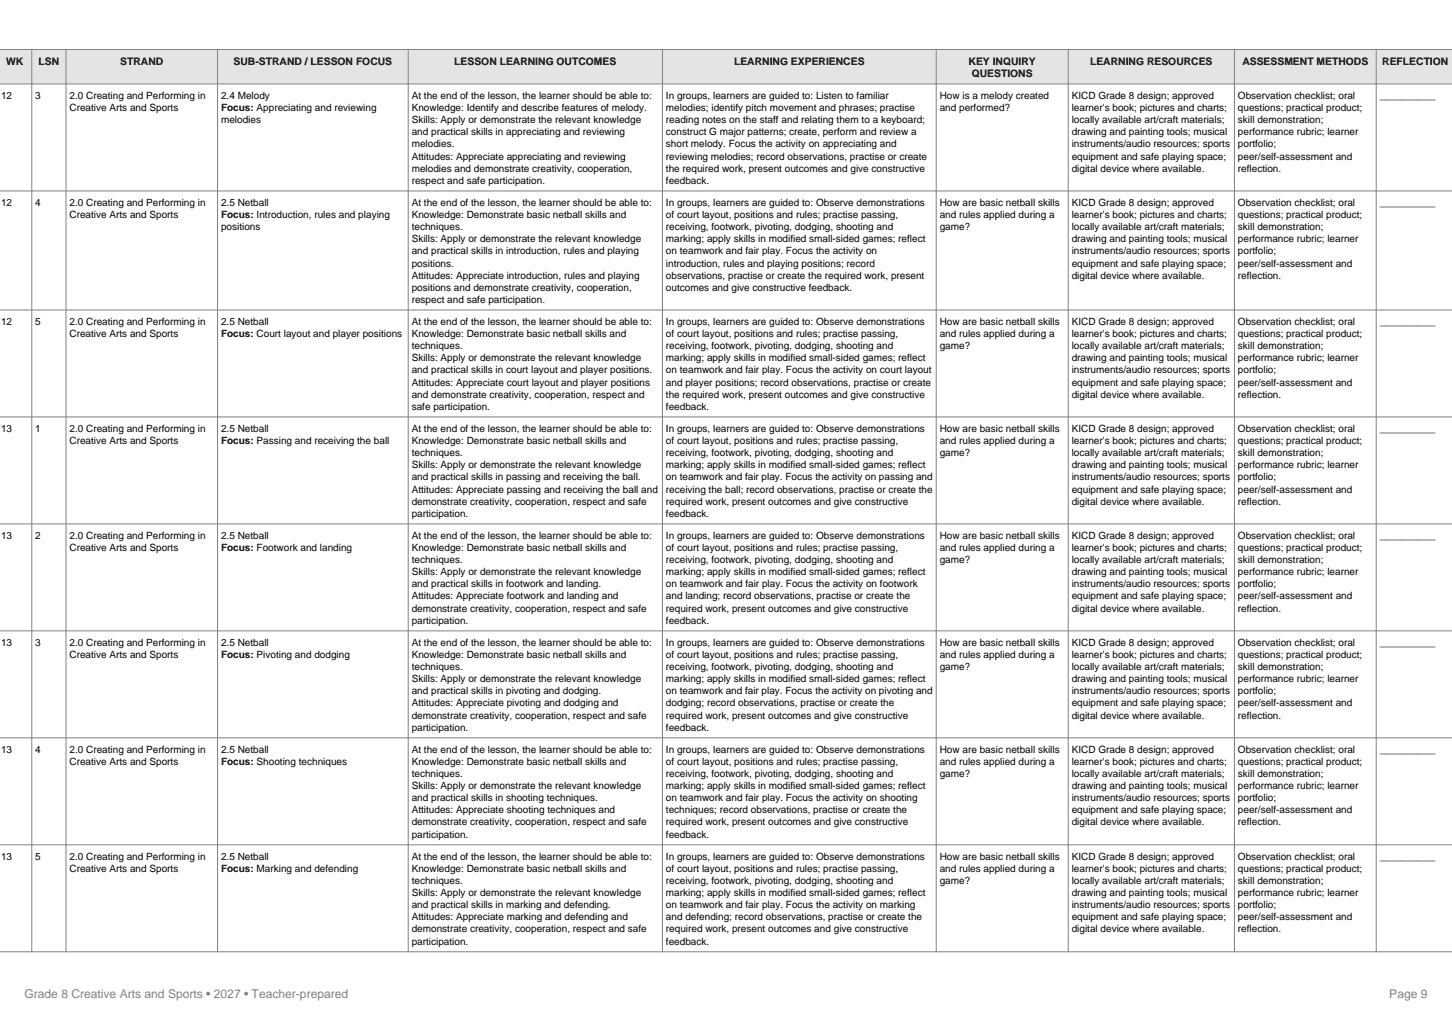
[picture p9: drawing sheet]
<svg xmlns="http://www.w3.org/2000/svg" width="297mm" height="210mm" viewBox="0 0 297 210" stroke-linecap="round" stroke-linejoin="round" font-family="sans-serif">
<defs><g id="words">
<g font-size="2.5" fill="#808080">
<text x="5" y="204">Grade 8 Creative Arts and Sports • 2027 • Teacher-prepared</text>
<text x="284.2" y="204">Page 9</text>
</g>
<g font-size="2.1">
<text x="1.2" y="13.3">WK</text>
<text x="7.9" y="13.3">LSN</text>
<text x="24.6" y="13.3">STRAND</text>
<text x="47.8" y="13.3">SUB-STRAND / LESSON FOCUS</text>
<text x="92.9" y="13.3">LESSON LEARNING OUTCOMES</text>
<text x="150.2" y="13.3">LEARNING EXPERIENCES</text>
<text x="198.1" y="13.3">KEY INQUIRY</text>
<text x="198.8" y="15.8">QUESTIONS</text>
<text x="223" y="13.3">LEARNING RESOURCES</text>
<text x="254.1" y="13.3">ASSESSMENT METHODS</text>
<text x="282.7" y="13.3">REFLECTION</text>
</g>
<g font-size="2">
<text x=".2" y="20.3">12</text>
<text x="7.2" y="20.3">3</text>
<text x="14.2" y="20.3">2.0 Creating and Performing in</text>
<text x="14.2" y="22.7">Creative Arts and Sports</text>
<text x="45.2" y="20.3">2.4 Melody</text>
<text x="45.2" y="22.7">Focus: Appreciating and reviewing</text>
<text x="84.2" y="20.3">At the end of the lesson, the learner should be able to:</text>
<text x="84.2" y="22.7">Knowledge: Identify and describe features of melody.</text>
<text x="136.2" y="20.3">In groups, learners are guided to: Listen to familiar</text>
<text x="136.2" y="22.7">melodies; identify pitch movement and phrases; practise</text>
<text x="192.2" y="20.3">How is a melody created</text>
<text x="192.2" y="22.7">and performed?</text>
<text x="219.2" y="20.3">KICD Grade 8 design; approved</text>
<text x="219.2" y="22.7">learner's book; pictures and charts;</text>
<text x="253.2" y="20.3">Observation checklist; oral</text>
<text x="253.2" y="22.7">questions; practical product;</text>
<text x="282.2" y="20.3">__________</text>
<text x="45.2" y="25.2">melodies</text>
<text x="84.2" y="25.2">Skills: Apply or demonstrate the relevant knowledge</text>
<text x="84.2" y="27.7">and practical skills in appreciating and reviewing</text>
<text x="136.2" y="25.2">reading notes on the staff and relating them to a keyboard;</text>
<text x="136.2" y="27.7">construct G major patterns; create, perform and review a</text>
<text x="219.2" y="25.2">locally available art/craft materials;</text>
<text x="219.2" y="27.7">drawing and painting tools; musical</text>
<text x="253.2" y="25.2">skill demonstration;</text>
<text x="253.2" y="27.7">performance rubric; learner</text>
<text x="84.2" y="30.2">melodies.</text>
<text x="84.2" y="32.6">Attitudes: Appreciate appreciating and reviewing</text>
<text x="84.2" y="35.1">melodies and demonstrate creativity, cooperation,</text>
<text x="136.2" y="30.2">short melody. Focus the activity on appreciating and</text>
<text x="136.2" y="32.6">reviewing melodies; record observations, practise or create</text>
<text x="136.2" y="35.1">the required work, present outcomes and give constructive</text>
<text x="219.2" y="30.2">instruments/audio resources; sports</text>
<text x="219.2" y="32.6">equipment and safe playing space;</text>
<text x="219.2" y="35.1">digital device where available.</text>
<text x="253.2" y="30.2">portfolio;</text>
<text x="253.2" y="32.6">peer/self-assessment and</text>
<text x="253.2" y="35.1">reflection.</text>
<text x="84.2" y="37.6">respect and safe participation.</text>
<text x="136.2" y="37.6">feedback.</text>
<text x=".2" y="42.1">12</text>
<text x="7.2" y="42.1">4</text>
<text x="14.2" y="42.1">2.0 Creating and Performing in</text>
<text x="14.2" y="44.6">Creative Arts and Sports</text>
<text x="45.2" y="42.1">2.5 Netball</text>
<text x="45.2" y="44.6">Focus: Introduction, rules and playing</text>
<text x="45.2" y="47.1">positions</text>
<text x="84.2" y="42.1">At the end of the lesson, the learner should be able to:</text>
<text x="84.2" y="44.6">Knowledge: Demonstrate basic netball skills and</text>
<text x="84.2" y="47.1">techniques.</text>
<text x="136.2" y="42.1">In groups, learners are guided to: Observe demonstrations</text>
<text x="136.2" y="44.6">of court layout, positions and rules; practise passing,</text>
<text x="136.2" y="47.1">receiving, footwork, pivoting, dodging, shooting and</text>
<text x="192.2" y="42.1">How are basic netball skills</text>
<text x="192.2" y="44.6">and rules applied during a</text>
<text x="192.2" y="47.1">game?</text>
<text x="219.2" y="42.1">KICD Grade 8 design; approved</text>
<text x="219.2" y="44.6">learner's book; pictures and charts;</text>
<text x="219.2" y="47.1">locally available art/craft materials;</text>
<text x="253.2" y="42.1">Observation checklist; oral</text>
<text x="253.2" y="44.6">questions; practical product;</text>
<text x="253.2" y="47.1">skill demonstration;</text>
<text x="282.2" y="42.1">__________</text>
<text x="84.2" y="49.6">Skills: Apply or demonstrate the relevant knowledge</text>
<text x="84.2" y="52">and practical skills in introduction, rules and playing</text>
<text x="136.2" y="49.6">marking; apply skills in modified small-sided games; reflect</text>
<text x="136.2" y="52">on teamwork and fair play. Focus the activity on</text>
<text x="219.2" y="49.6">drawing and painting tools; musical</text>
<text x="219.2" y="52">instruments/audio resources; sports</text>
<text x="253.2" y="49.6">performance rubric; learner</text>
<text x="253.2" y="52">portfolio;</text>
<text x="84.2" y="54.5">positions.</text>
<text x="84.2" y="57">Attitudes: Appreciate introduction, rules and playing</text>
<text x="84.2" y="59.4">positions and demonstrate creativity, cooperation,</text>
<text x="136.2" y="54.5">introduction, rules and playing positions; record</text>
<text x="136.2" y="57">observations, practise or create the required work, present</text>
<text x="136.2" y="59.4">outcomes and give constructive feedback.</text>
<text x="219.2" y="54.5">equipment and safe playing space;</text>
<text x="219.2" y="57">digital device where available.</text>
<text x="253.2" y="54.5">peer/self-assessment and</text>
<text x="253.2" y="57">reflection.</text>
<text x="84.2" y="61.9">respect and safe participation.</text>
<text x=".2" y="66.5">12</text>
<text x="7.2" y="66.5">5</text>
<text x="14.2" y="66.5">2.0 Creating and Performing in</text>
<text x="14.2" y="69">Creative Arts and Sports</text>
<text x="45.2" y="66.5">2.5 Netball</text>
<text x="45.2" y="69">Focus: Court layout and player positions</text>
<text x="84.2" y="66.5">At the end of the lesson, the learner should be able to:</text>
<text x="84.2" y="69">Knowledge: Demonstrate basic netball skills and</text>
<text x="84.2" y="71.4">techniques.</text>
<text x="136.2" y="66.5">In groups, learners are guided to: Observe demonstrations</text>
<text x="136.2" y="69">of court layout, positions and rules; practise passing,</text>
<text x="136.2" y="71.4">receiving, footwork, pivoting, dodging, shooting and</text>
<text x="192.2" y="66.5">How are basic netball skills</text>
<text x="192.2" y="69">and rules applied during a</text>
<text x="192.2" y="71.4">game?</text>
<text x="219.2" y="66.5">KICD Grade 8 design; approved</text>
<text x="219.2" y="69">learner's book; pictures and charts;</text>
<text x="219.2" y="71.4">locally available art/craft materials;</text>
<text x="253.2" y="66.5">Observation checklist; oral</text>
<text x="253.2" y="69">questions; practical product;</text>
<text x="253.2" y="71.4">skill demonstration;</text>
<text x="282.2" y="66.5">__________</text>
<text x="84.2" y="73.9">Skills: Apply or demonstrate the relevant knowledge</text>
<text x="84.2" y="76.4">and practical skills in court layout and player positions.</text>
<text x="136.2" y="73.9">marking; apply skills in modified small-sided games; reflect</text>
<text x="136.2" y="76.4">on teamwork and fair play. Focus the activity on court layout</text>
<text x="219.2" y="73.9">drawing and painting tools; musical</text>
<text x="219.2" y="76.4">instruments/audio resources; sports</text>
<text x="253.2" y="73.9">performance rubric; learner</text>
<text x="253.2" y="76.4">portfolio;</text>
<text x="84.2" y="78.8">Attitudes: Appreciate court layout and player positions</text>
<text x="84.2" y="81.3">and demonstrate creativity, cooperation, respect and</text>
<text x="84.2" y="83.8">safe participation.</text>
<text x="136.2" y="78.8">and player positions; record observations, practise or create</text>
<text x="136.2" y="81.3">the required work, present outcomes and give constructive</text>
<text x="136.2" y="83.8">feedback.</text>
<text x="219.2" y="78.8">equipment and safe playing space;</text>
<text x="219.2" y="81.3">digital device where available.</text>
<text x="253.2" y="78.8">peer/self-assessment and</text>
<text x="253.2" y="81.3">reflection.</text>
<text x=".2" y="88.4">13</text>
<text x="7.2" y="88.4">1</text>
<text x="14.2" y="88.4">2.0 Creating and Performing in</text>
<text x="45.2" y="88.4">2.5 Netball</text>
<text x="84.2" y="88.4">At the end of the lesson, the learner should be able to:</text>
<text x="136.2" y="88.4">In groups, learners are guided to: Observe demonstrations</text>
<text x="192.2" y="88.4">How are basic netball skills</text>
<text x="219.2" y="88.4">KICD Grade 8 design; approved</text>
<text x="253.2" y="88.4">Observation checklist; oral</text>
<text x="282.2" y="88.4">__________</text>
<text x="14.2" y="90.8">Creative Arts and Sports</text>
<text x="45.2" y="90.8">Focus: Passing and receiving the ball</text>
<text x="84.2" y="90.8">Knowledge: Demonstrate basic netball skills and</text>
<text x="84.2" y="93.3">techniques.</text>
<text x="84.2" y="95.8">Skills: Apply or demonstrate the relevant knowledge</text>
<text x="136.2" y="90.8">of court layout, positions and rules; practise passing,</text>
<text x="136.2" y="93.3">receiving, footwork, pivoting, dodging, shooting and</text>
<text x="136.2" y="95.8">marking; apply skills in modified small-sided games; reflect</text>
<text x="192.2" y="90.8">and rules applied during a</text>
<text x="192.2" y="93.3">game?</text>
<text x="219.2" y="90.8">learner's book; pictures and charts;</text>
<text x="219.2" y="93.3">locally available art/craft materials;</text>
<text x="219.2" y="95.8">drawing and painting tools; musical</text>
<text x="253.2" y="90.8">questions; practical product;</text>
<text x="253.2" y="93.3">skill demonstration;</text>
<text x="253.2" y="95.8">performance rubric; learner</text>
<text x="84.2" y="98.2">and practical skills in passing and receiving the ball.</text>
<text x="84.2" y="100.7">Attitudes: Appreciate passing and receiving the ball and</text>
<text x="136.2" y="98.2">on teamwork and fair play. Focus the activity on passing and</text>
<text x="136.2" y="100.7">receiving the ball; record observations, practise or create the</text>
<text x="219.2" y="98.2">instruments/audio resources; sports</text>
<text x="219.2" y="100.7">equipment and safe playing space;</text>
<text x="253.2" y="98.2">portfolio;</text>
<text x="253.2" y="100.7">peer/self-assessment and</text>
<text x="84.2" y="103.2">demonstrate creativity, cooperation, respect and safe</text>
<text x="84.2" y="105.6">participation.</text>
<text x="136.2" y="103.2">required work, present outcomes and give constructive</text>
<text x="136.2" y="105.6">feedback.</text>
<text x="219.2" y="103.2">digital device where available.</text>
<text x="253.2" y="103.2">reflection.</text>
<text x=".2" y="110.2">13</text>
<text x="7.2" y="110.2">2</text>
<text x="14.2" y="110.2">2.0 Creating and Performing in</text>
<text x="14.2" y="112.7">Creative Arts and Sports</text>
<text x="45.2" y="110.2">2.5 Netball</text>
<text x="45.2" y="112.7">Focus: Footwork and landing</text>
<text x="84.2" y="110.2">At the end of the lesson, the learner should be able to:</text>
<text x="84.2" y="112.7">Knowledge: Demonstrate basic netball skills and</text>
<text x="136.2" y="110.2">In groups, learners are guided to: Observe demonstrations</text>
<text x="136.2" y="112.7">of court layout, positions and rules; practise passing,</text>
<text x="192.2" y="110.2">How are basic netball skills</text>
<text x="192.2" y="112.7">and rules applied during a</text>
<text x="219.2" y="110.2">KICD Grade 8 design; approved</text>
<text x="219.2" y="112.7">learner's book; pictures and charts;</text>
<text x="253.2" y="110.2">Observation checklist; oral</text>
<text x="253.2" y="112.7">questions; practical product;</text>
<text x="282.2" y="110.2">__________</text>
<text x="84.2" y="115.2">techniques.</text>
<text x="84.2" y="117.6">Skills: Apply or demonstrate the relevant knowledge</text>
<text x="136.2" y="115.2">receiving, footwork, pivoting, dodging, shooting and</text>
<text x="136.2" y="117.6">marking; apply skills in modified small-sided games; reflect</text>
<text x="192.2" y="115.2">game?</text>
<text x="219.2" y="115.2">locally available art/craft materials;</text>
<text x="219.2" y="117.6">drawing and painting tools; musical</text>
<text x="253.2" y="115.2">skill demonstration;</text>
<text x="253.2" y="117.6">performance rubric; learner</text>
<text x="84.2" y="120.1">and practical skills in footwork and landing.</text>
<text x="84.2" y="122.6">Attitudes: Appreciate footwork and landing and</text>
<text x="84.2" y="125.1">demonstrate creativity, cooperation, respect and safe</text>
<text x="136.2" y="120.1">on teamwork and fair play. Focus the activity on footwork</text>
<text x="136.2" y="122.6">and landing; record observations, practise or create the</text>
<text x="136.2" y="125.1">required work, present outcomes and give constructive</text>
<text x="219.2" y="120.1">instruments/audio resources; sports</text>
<text x="219.2" y="122.6">equipment and safe playing space;</text>
<text x="219.2" y="125.1">digital device where available.</text>
<text x="253.2" y="120.1">portfolio;</text>
<text x="253.2" y="122.6">peer/self-assessment and</text>
<text x="253.2" y="125.1">reflection.</text>
<text x="84.2" y="127.5">participation.</text>
<text x="136.2" y="127.5">feedback.</text>
<text x=".2" y="132.1">13</text>
<text x="7.2" y="132.1">3</text>
<text x="14.2" y="132.1">2.0 Creating and Performing in</text>
<text x="14.2" y="134.6">Creative Arts and Sports</text>
<text x="45.2" y="132.1">2.5 Netball</text>
<text x="45.2" y="134.6">Focus: Pivoting and dodging</text>
<text x="84.2" y="132.1">At the end of the lesson, the learner should be able to:</text>
<text x="84.2" y="134.6">Knowledge: Demonstrate basic netball skills and</text>
<text x="84.2" y="137">techniques.</text>
<text x="136.2" y="132.1">In groups, learners are guided to: Observe demonstrations</text>
<text x="136.2" y="134.6">of court layout, positions and rules; practise passing,</text>
<text x="136.2" y="137">receiving, footwork, pivoting, dodging, shooting and</text>
<text x="192.2" y="132.1">How are basic netball skills</text>
<text x="192.2" y="134.6">and rules applied during a</text>
<text x="192.2" y="137">game?</text>
<text x="219.2" y="132.1">KICD Grade 8 design; approved</text>
<text x="219.2" y="134.6">learner's book; pictures and charts;</text>
<text x="219.2" y="137">locally available art/craft materials;</text>
<text x="253.2" y="132.1">Observation checklist; oral</text>
<text x="253.2" y="134.6">questions; practical product;</text>
<text x="253.2" y="137">skill demonstration;</text>
<text x="282.2" y="132.1">__________</text>
<text x="84.2" y="139.5">Skills: Apply or demonstrate the relevant knowledge</text>
<text x="84.2" y="142">and practical skills in pivoting and dodging.</text>
<text x="136.2" y="139.5">marking; apply skills in modified small-sided games; reflect</text>
<text x="136.2" y="142">on teamwork and fair play. Focus the activity on pivoting and</text>
<text x="219.2" y="139.5">drawing and painting tools; musical</text>
<text x="219.2" y="142">instruments/audio resources; sports</text>
<text x="253.2" y="139.5">performance rubric; learner</text>
<text x="253.2" y="142">portfolio;</text>
<text x="84.2" y="144.5">Attitudes: Appreciate pivoting and dodging and</text>
<text x="84.2" y="146.9">demonstrate creativity, cooperation, respect and safe</text>
<text x="84.2" y="149.4">participation.</text>
<text x="136.2" y="144.5">dodging; record observations, practise or create the</text>
<text x="136.2" y="146.9">required work, present outcomes and give constructive</text>
<text x="136.2" y="149.4">feedback.</text>
<text x="219.2" y="144.5">equipment and safe playing space;</text>
<text x="219.2" y="146.9">digital device where available.</text>
<text x="253.2" y="144.5">peer/self-assessment and</text>
<text x="253.2" y="146.9">reflection.</text>
<text x=".2" y="154">13</text>
<text x="7.2" y="154">4</text>
<text x="14.2" y="154">2.0 Creating and Performing in</text>
<text x="45.2" y="154">2.5 Netball</text>
<text x="84.2" y="154">At the end of the lesson, the learner should be able to:</text>
<text x="136.2" y="154">In groups, learners are guided to: Observe demonstrations</text>
<text x="192.2" y="154">How are basic netball skills</text>
<text x="219.2" y="154">KICD Grade 8 design; approved</text>
<text x="253.2" y="154">Observation checklist; oral</text>
<text x="282.2" y="154">__________</text>
<text x="14.2" y="156.4">Creative Arts and Sports</text>
<text x="45.2" y="156.4">Focus: Shooting techniques</text>
<text x="84.2" y="156.4">Knowledge: Demonstrate basic netball skills and</text>
<text x="84.2" y="158.9">techniques.</text>
<text x="84.2" y="161.4">Skills: Apply or demonstrate the relevant knowledge</text>
<text x="136.2" y="156.4">of court layout, positions and rules; practise passing,</text>
<text x="136.2" y="158.9">receiving, footwork, pivoting, dodging, shooting and</text>
<text x="136.2" y="161.4">marking; apply skills in modified small-sided games; reflect</text>
<text x="192.2" y="156.4">and rules applied during a</text>
<text x="192.2" y="158.9">game?</text>
<text x="219.2" y="156.4">learner's book; pictures and charts;</text>
<text x="219.2" y="158.9">locally available art/craft materials;</text>
<text x="219.2" y="161.4">drawing and painting tools; musical</text>
<text x="253.2" y="156.4">questions; practical product;</text>
<text x="253.2" y="158.9">skill demonstration;</text>
<text x="253.2" y="161.4">performance rubric; learner</text>
<text x="84.2" y="163.9">and practical skills in shooting techniques.</text>
<text x="84.2" y="166.3">Attitudes: Appreciate shooting techniques and</text>
<text x="136.2" y="163.9">on teamwork and fair play. Focus the activity on shooting</text>
<text x="136.2" y="166.3">techniques; record observations, practise or create the</text>
<text x="219.2" y="163.9">instruments/audio resources; sports</text>
<text x="219.2" y="166.3">equipment and safe playing space;</text>
<text x="253.2" y="163.9">portfolio;</text>
<text x="253.2" y="166.3">peer/self-assessment and</text>
<text x="84.2" y="168.8">demonstrate creativity, cooperation, respect and safe</text>
<text x="84.2" y="171.3">participation.</text>
<text x="136.2" y="168.8">required work, present outcomes and give constructive</text>
<text x="136.2" y="171.3">feedback.</text>
<text x="219.2" y="168.8">digital device where available.</text>
<text x="253.2" y="168.8">reflection.</text>
<text x=".2" y="175.9">13</text>
<text x="7.2" y="175.9">5</text>
<text x="14.2" y="175.9">2.0 Creating and Performing in</text>
<text x="14.2" y="178.3">Creative Arts and Sports</text>
<text x="45.2" y="175.9">2.5 Netball</text>
<text x="45.2" y="178.3">Focus: Marking and defending</text>
<text x="84.2" y="175.9">At the end of the lesson, the learner should be able to:</text>
<text x="84.2" y="178.3">Knowledge: Demonstrate basic netball skills and</text>
<text x="136.2" y="175.9">In groups, learners are guided to: Observe demonstrations</text>
<text x="136.2" y="178.3">of court layout, positions and rules; practise passing,</text>
<text x="192.2" y="175.9">How are basic netball skills</text>
<text x="192.2" y="178.3">and rules applied during a</text>
<text x="219.2" y="175.9">KICD Grade 8 design; approved</text>
<text x="219.2" y="178.3">learner's book; pictures and charts;</text>
<text x="253.2" y="175.9">Observation checklist; oral</text>
<text x="253.2" y="178.3">questions; practical product;</text>
<text x="282.2" y="175.9">__________</text>
<text x="84.2" y="180.8">techniques.</text>
<text x="84.2" y="183.3">Skills: Apply or demonstrate the relevant knowledge</text>
<text x="84.2" y="185.7">and practical skills in marking and defending.</text>
<text x="136.2" y="180.8">receiving, footwork, pivoting, dodging, shooting and</text>
<text x="136.2" y="183.3">marking; apply skills in modified small-sided games; reflect</text>
<text x="136.2" y="185.7">on teamwork and fair play. Focus the activity on marking</text>
<text x="192.2" y="180.8">game?</text>
<text x="219.2" y="180.8">locally available art/craft materials;</text>
<text x="219.2" y="183.3">drawing and painting tools; musical</text>
<text x="219.2" y="185.7">instruments/audio resources; sports</text>
<text x="253.2" y="180.8">skill demonstration;</text>
<text x="253.2" y="183.3">performance rubric; learner</text>
<text x="253.2" y="185.7">portfolio;</text>
<text x="84.2" y="188.2">Attitudes: Appreciate marking and defending and</text>
<text x="84.2" y="190.7">demonstrate creativity, cooperation, respect and safe</text>
<text x="136.2" y="188.2">and defending; record observations, practise or create the</text>
<text x="136.2" y="190.7">required work, present outcomes and give constructive</text>
<text x="219.2" y="188.2">equipment and safe playing space;</text>
<text x="219.2" y="190.7">digital device where available.</text>
<text x="253.2" y="188.2">peer/self-assessment and</text>
<text x="253.2" y="190.7">reflection.</text>
<text x="84.2" y="193.1">participation.</text>
<text x="136.2" y="193.1">feedback.</text>
</g>
</g></defs>
<path d="M-.1 10.1h297.2v7.1h-297.2z" fill-rule="evenodd" fill="#dce6f1"/>
<g fill="none" stroke="#808080" stroke-width=".2">
<path d="M0 10.1h297.1M0 17.2h297.1M6.5 10.1v184.5M13.5 10.1v184.5M44.5 10.1v184.5M83.5 10.1v184.5M135.5 10.1v184.5M191.5 10.1v184.5M218.5 10.1v184.5M252.5 10.1v184.5M281.5 10.1v184.5M0 39h297.1"/>
<path d="M0 63.4h297.1M0 85.3h297.1M0 107.1h297.1M0 129h297.1M0 150.9h297.1M0 172.7h297.1M0 194.6h297.1"/>
</g>
<use href="#words"/>
</svg>
